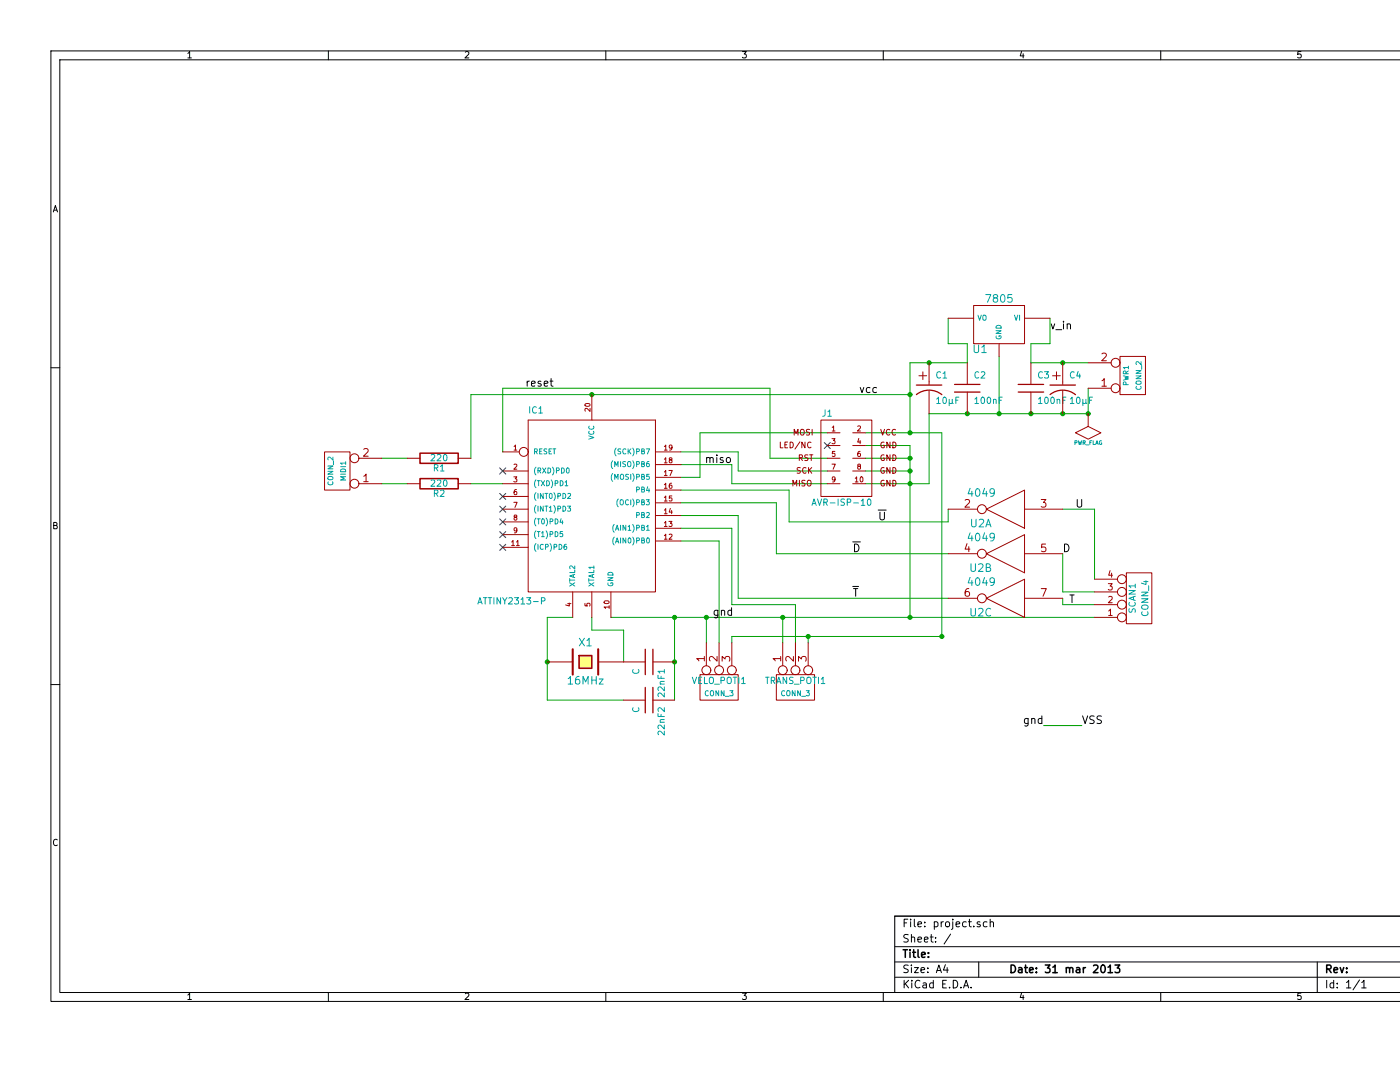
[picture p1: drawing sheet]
<svg xmlns="http://www.w3.org/2000/svg" width="279mm" height="216mm" viewBox="0 0 279 216" stroke-linecap="round" stroke-linejoin="round" font-family="sans-serif">
<g fill="none" stroke="#000" stroke-width=".2">
<path d="M37.5 10.7l.3-.4v1.3M37.5 11.6h.7M65.5 10.2v1.7M92.9 10.4l.4-.1 .3 .4-.8 .9h.8M120.9 10.2v1.7M148.2 10.3h.7l-.4 .5 .4 .1v.5l-.2 .2-.5-.2M176.3 10.2v1.7M203.9 10.2l-.3 1h.8M204.2 10.7v.9M231.6 10.2v1.7M259.6 10.3h-.6v.6l.2-.1 .4 .1v.5l-.1 .2-.5-.2M279.4 10.2h-269.2v189.6h269.2"/>
<path d="M279.4 11.9h-267.5v186.1h267.5M10.6 42.3l.4-1.3 .5 1.3M10.8 41.9h.6M10.2 73.4h1.7M105.2 76v1.1M105.6 76l-.4 .4M106.1 76.6l.7-.2-.1-.3-.4-.1-.2 .3v.7h.6M108 76.1l-.4-.1-.2 .3v.2l.6 .1v.4h-.6M108.6 76.6l.7-.2v-.3l-.5-.1-.2 .3 .1 .7h.6M109.8 76h.6M110 75.5v1.4l.4 .2M141 91.4h.1a.36 .36 0 0 1 .6 .1v.8"/>
<path d="M141 91.3v1M141.7 91.5a.35 .35 0 0 1 .3-.2 .35 .35 0 0 1 .3 .2v.8M143.1 90.8v.1M143.1 91.3v1M144.3 91.4l-.4-.1-.2 .2 .1 .2 .5 .2v.3h-.6M145.1 91.4l.4-.1 .3 .3v.4l-.3 .3-.4-.1-.1-.2zM10.7 104.9l.6-.1v-.4l-.6-.2v1.3h.5l.2-.4-.2-.2M10.2 136.6h1.7M11.4 167.6a.5 .5 0 0 0-.6 0 .5 .5 0 0 0-.1 .6l.2 .5 .5-.1M37.5 198.6l.3-.4v1.2M37.5 199.4h.7M65.5 198v1.8"/>
<path d="M92.9 198.3l.4-.1 .3 .4-.8 .8h.8M120.9 198v1.8M148.2 198.2h.7l-.4 .5 .4 .1v.5l-.2 .1-.5-.1M176.3 198v1.8M178.6 188.9h100.8M178.6 195h100.8M178.6 191.9h100.8M180.4 195.6v1.5M180.4 184.2h.5M180.7 196.3l.6 .8M181.2 183.4h-.8v1.5M181.3 192.6a.62 .62 0 0 0-.9 .1v.4l.8 .4 .1 .3-.4 .3-.5-.1"/>
<path d="M181.3 186.5a.62 .62 0 0 0-.9 .1v.4l.8 .4 .1 .3-.4 .3-.5-.1M181.3 195.6l-.9 .9M181.7 183.4v.2M181.7 183.9v1M181.9 192.6v.1M181.9 187.1l.1-.1a.36 .36 0 0 1 .5 .2v.8M181.9 186.5v1.5M181.9 193.1v1M182 195.6v.2M182 196.1v1M182.5 183.4v1.3l.2 .2M182.5 193.1h.8l-.8 1h.8"/>
<path d="M183.2 184.4l.7-.1-.1-.3-.4-.1-.2 .3 .1 .7h.5M183.2 187.5l.7-.1-.1-.4h-.4l-.2 .2 .1 .7h.5M183.6 195.8a.72 .72 0 0 0-1 .5 .72 .72 0 0 0 .7 .8l.3-.1M183.8 193.6l.7-.2v-.3h-.5l-.2 .2 .1 .7h.6M184.2 196.2h.6l.1 .9M184.5 187.5l.7-.1-.1-.4h-.4l-.2 .2 .1 .7h.5M184.6 184.8v.1M184.6 184v.2M184.9 196.5h-.5a.3 .3 0 0 0-.3 .3 .3 .3 0 0 0 .3 .3h.5M185.2 194v.1M185.2 193.1v.2M185.6 187h.6"/>
<path d="M185.9 186.5v1.3l.3 .2M186.3 196.2l-.5-.1-.3 .3 .1 .6 .2 .1h.5M186.3 195.6v1.5M186.5 184l.4-.1 .3 .3-.1 .6-.2 .1h-.4M186.5 183.9v1.5M186.7 187.9v.1M186.7 187v.2M186.9 194.1l.5-1.5 .5 1.5M187 193.6h.7M187.8 183.9v1M188.1 196.3h.5M188.3 183.9l-.5 .3"/>
<path d="M188.7 192.5l-.4 1.1h1M188.8 184.1l.2-.2 .4 .2v.7l-.2 .1-.4-.1zM188.9 195.6h-.8v1.5h.8M189 193.1v1M189.5 197v.1M189.7 186.4l-1.3 2M190.1 183.9v1.3l-.2 .2M190.1 183.4v.2M190.2 195.6a.77 .77 0 0 1 .9 .8 .77 .77 0 0 1-.9 .7zM190.8 184.4l.7-.1v-.3l-.5-.1-.2 .3 .1 .7h.6M191.8 197v.1M192.3 197.1l.5-1.5 .5 1.5"/>
<path d="M192.4 196.7h.8M192.8 184l-.4-.1-.3 .3 .1 .6 .2 .1h.4M193.3 183.9h.6M193.5 183.4v1.3l.4 .2M193.8 197v.1M194.3 184.8v.1M195.3 191.9v3.1M195.6 184l-.4-.1-.2 .3 .1 .2 .5 .1v.4h-.6M197 184l-.5-.1-.3 .3 .1 .6 .2 .1h.5M197.6 184.1l.1-.1a.36 .36 0 0 1 .6 .2v.7M197.6 183.4v1.5M203.9 198.1l-.3 .9h.8"/>
<path d="M204.2 198.6v.8M231.6 198v1.8M259.6 198.2h-.6v.6l.2-.1 .4 .1v.5l-.1 .1-.5-.1M262.9 191.9v6.1M264.8 195.6v1.5M266.2 196.2l-.5-.1-.3 .3 .1 .6 .2 .1h.5M266.2 195.6v1.5M266.9 197v.1M266.9 196.2v.1M268.7 196l.5-.4v1.5M268.7 197.1h.9M271.3 195.5l-1.3 2"/>
<path d="M271.8 196l.4-.4v1.5M271.8 197.1h.8M279.4 182.8h-100.8v15.2"/>
</g>
<g fill="none" stroke="#000" stroke-width=".3">
<path d="M180.2 189.5h.9M180.7 189.5v1.5M181.6 189.5v.2M181.6 190v1M182.1 190h.6M182.3 189.5v1.3l.4 .2M183.2 189.5v1.3l.2 .2M183.9 190.5l.8-.1-.1-.3-.4-.1-.3 .2 .1 .8h.6M185.3 190.9v.1M185.3 190.1v.1M201.8 192.6a.77 .77 0 0 1 .9 .7 .77 .77 0 0 1-.9 .8zM203.3 193.1h.6l.1 1"/>
<path d="M204 193.4l-.5 .1a.3 .3 0 0 0-.3 .3 .3 .3 0 0 0 .3 .3l.5-.1M204.5 193.1h.6M204.7 192.6v1.3l.4 .2M205.5 193.6l.7-.2-.1-.3h-.4l-.2 .2v.7h.6M206.8 194v.1M206.8 193.1v.2M208.6 192.6h1l-.6 .5 .5 .2v.7l-.3 .1-.6-.1M210.1 193l.5-.4v1.5M210.1 194.1h.9M212.8 193.2l.1-.1a.36 .36 0 0 1 .6 .2v.8M212.8 193.1v1M213.5 193.3a.35 .35 0 0 1 .3-.2 .35 .35 0 0 1 .3 .2v.8"/>
<path d="M214.8 193.1h.6l.1 1M215.5 193.4l-.5 .1a.3 .3 0 0 0-.2 .3 .3 .3 0 0 0 .2 .3l.5-.1M216.2 193.1v1M216.6 193.1l-.4 .3M218.2 192.7l.6-.1 .3 .4-.9 1.1h.9M219.9 192.6h.2a.81 .81 0 0 1 .5 .7 .81 .81 0 0 1-.5 .8 .98 .98 0 0 1-.2-1.5zM221.1 193l.5-.4v1.5M221.1 194.1h.9M222.5 192.6h1l-.5 .5 .4 .2v.7l-.2 .1-.7-.1M264.8 193.4l.7-.1 .2-.2-.1-.4-.2-.1h-.6v1.5M265.2 193.4l.5 .7M266.2 193.6l.8-.2-.1-.3h-.5l-.2 .2 .1 .7h.6"/>
<path d="M267.5 193.1l.3 1 .4-1M268.8 194v.1M268.8 193.1v.2"/>
</g>
<path d="M135.9 97.8h21.6v6.3h31.7v-2.5M208.3 144.8h7.6" fill="none" stroke="#00a000" stroke-width=".2"/>
<circle cx="156.2" cy="123.2" r=".41" fill="#00a000"/>
<g fill="none" stroke="#00a000" stroke-width=".2">
<path d="M156.2 123.2v5.1"/>
<circle cx="156.2" cy="123.2" r=".41"/>
</g>
<circle cx="161.3" cy="127" r=".41" fill="#00a000"/>
<g fill="none" stroke="#00a000" stroke-width=".2">
<path d="M161.3 127v1.3"/>
<circle cx="161.3" cy="127" r=".41"/>
</g>
<circle cx="181.6" cy="86.4" r=".41" fill="#00a000"/>
<g fill="none" stroke="#00a000" stroke-width=".2">
<path d="M172.7 86.4h15.3"/>
<circle cx="181.6" cy="86.4" r=".41"/>
</g>
<circle cx="141" cy="123.2" r=".41" fill="#00a000"/>
<g fill="none" stroke="#00a000" stroke-width=".2">
<path d="M141 123.2v5.1"/>
<circle cx="141" cy="123.2" r=".41"/>
</g>
<circle cx="118.1" cy="78.7" r=".41" fill="#00a000"/>
<g fill="none" stroke="#00a000" stroke-width=".2">
<path d="M181.6 78.7h-87.6v12.7M76.2 91.4h5.1"/>
<circle cx="118.1" cy="78.7" r=".41"/>
</g>
<circle cx="199.4" cy="82.6" r=".41" fill="#00a000"/>
<g fill="none" stroke="#00a000" stroke-width=".2">
<path d="M199.4 71.1v11.5M185.4 82.6v13.9"/>
<circle cx="199.4" cy="82.6" r=".41"/>
</g>
<circle cx="212.1" cy="82.6" r=".41" fill="#00a000"/>
<circle cx="212.1" cy="82.6" r=".41" fill="none" stroke="#00a000" stroke-width=".2"/>
<circle cx="217.2" cy="82.6" r=".41" fill="#00a000"/>
<g fill="none" stroke="#00a000" stroke-width=".2">
<path d="M185.4 82.6h31.8"/>
<circle cx="217.2" cy="82.6" r=".41"/>
</g>
<circle cx="185.4" cy="72.4" r=".41" fill="#00a000"/>
<circle cx="185.4" cy="72.4" r=".41" fill="none" stroke="#00a000" stroke-width=".2"/>
<circle cx="181.6" cy="78.7" r=".41" fill="#00a000"/>
<g fill="none" stroke="#00a000" stroke-width=".2">
<path d="M189.2 63.5v5.1h3.8v3.8h-11.4v14"/>
<circle cx="181.6" cy="78.7" r=".41"/>
</g>
<circle cx="212.1" cy="72.4" r=".41" fill="#00a000"/>
<g fill="none" stroke="#00a000" stroke-width=".2">
<path d="M205.7 72.4h11.5M212.1 110.5v7.6h6.3"/>
<circle cx="212.1" cy="72.4" r=".41"/>
</g>
<circle cx="181.6" cy="123.2" r=".41" fill="#00a000"/>
<g fill="none" stroke="#00a000" stroke-width=".2">
<path d="M154.9 110.5h34.3M121.9 123.2h96.5"/>
<circle cx="181.6" cy="123.2" r=".41"/>
</g>
<circle cx="134.6" cy="132.1" r=".41" fill="#00a000"/>
<circle cx="134.6" cy="132.1" r=".41" fill="none" stroke="#00a000" stroke-width=".2"/>
<circle cx="134.6" cy="123.2" r=".41" fill="#00a000"/>
<g fill="none" stroke="#00a000" stroke-width=".2">
<path d="M134.6 123.2v16.5"/>
<circle cx="134.6" cy="123.2" r=".41"/>
</g>
<circle cx="109.2" cy="132.1" r=".41" fill="#00a000"/>
<g fill="none" stroke="#00a000" stroke-width=".2">
<path d="M135.9 90.2h11.4v3.8h17.8M165.1 86.4h-25.4v8.9h-3.8M114.3 123.2h-5.1v16.5h15.3"/>
<circle cx="109.2" cy="132.1" r=".41"/>
</g>
<circle cx="181.6" cy="96.5" r=".41" fill="#00a000"/>
<circle cx="181.6" cy="96.5" r=".41" fill="none" stroke="#00a000" stroke-width=".2"/>
<circle cx="181.6" cy="91.4" r=".41" fill="#00a000"/>
<g fill="none" stroke="#00a000" stroke-width=".2">
<path d="M172.7 91.4h8.9M172.7 88.9h8.9v34.3M172.7 94h8.9"/>
<circle cx="181.6" cy="91.4" r=".41"/>
</g>
<circle cx="181.6" cy="94" r=".41" fill="#00a000"/>
<g fill="none" stroke="#00a000" stroke-width=".2">
<path d="M209.6 63.5v5.1h-3.9v3.8M100.3 90.2v-12.7h53.4v13.9h11.4M135.9 92.7h10.2v3.8h19M147.3 119.4h41.9M212.1 119.4v1.3h6.3M212.1 101.6h6.3v14M118.1 123.2v2.5h6.4v6.4"/>
<circle cx="181.6" cy="94" r=".41"/>
</g>
<circle cx="205.7" cy="82.6" r=".41" fill="#00a000"/>
<circle cx="205.7" cy="82.6" r=".41" fill="none" stroke="#00a000" stroke-width=".2"/>
<circle cx="193" cy="82.6" r=".41" fill="#00a000"/>
<g fill="none" stroke="#00a000" stroke-width=".2">
<path d="M217.2 77.5v5.1M76.2 96.5h5.1M94 96.5h6.3M172.7 96.5h12.7M135.9 102.9h11.4v16.5M135.9 108h7.6v20.3M188 127h-41.9v1.3"/>
<circle cx="193" cy="82.6" r=".41"/>
</g>
<circle cx="188" cy="127" r=".41" fill="#00a000"/>
<g fill="none" stroke="#00a000" stroke-width=".2">
<path d="M188 86.4v40.6M135.9 105.4h10.2v15.3h12.7v7.6M135.9 100.3h19v10.2"/>
<circle cx="188" cy="127" r=".41"/>
</g>
<g fill="none" stroke="#000" stroke-width=".2">
<path d="M209.8 64.6l.3 1 .4-1M210.7 65.8h1.2M212.2 64.1v.2M212.2 64.6v1M213 64.8l.1-.1a.36 .36 0 0 1 .5 .1v.8M213 64.6v1M215 99.7v1.2l.3 .3h.3l.3-.3v-1.2M170.2 108.1h1.5M170.2 117h1.1M170.3 117.4h.9M170.5 108.6a.77 .77 0 0 1 .9 .7 .77 .77 0 0 1-.9 .8zM170.8 117.4v1.6"/>
<path d="M175.3 101.8h1.6M175.6 102.2v1.3l.3 .2h.3l.3-.2v-1.3M212.4 108.6a.77 .77 0 0 1 .9 .7 .77 .77 0 0 1-.9 .8zM213.5 118.7h.9M213.9 118.7v1.5M205.2 143.4v1.2l-.3 .3-.4-.1M205.2 143.4h-.5l-.3 .3 .1 .5 .2 .2 .5-.1M205.9 143.5l.1-.1a.36 .36 0 0 1 .6 .2v.8M205.9 143.4v1M207.9 143.4h-.4l-.3 .3 .1 .5 .2 .2 .4-.1M207.9 142.8v1.6M216.1 142.8l.5 1.6 .5-1.6"/>
<path d="M218.4 142.9a.62 .62 0 0 0-.8 .1v.4l.7 .4 .1 .3-.3 .3-.6-.1M219.8 142.9a.62 .62 0 0 0-.8 .1v.4l.7 .4 .1 .3-.3 .3-.6-.1"/>
</g>
<g fill="none" stroke="#0000c0" stroke-width=".2">
<path d="M99.7 98.5l1.2 1.2M99.7 93.4l1.2 1.2M100.9 98.5l-1.2 1.2M100.9 93.4l-1.2 1.2M164.5 88.3l1.2 1.2M165.7 88.3l-1.2 1.2M99.7 108.6l1.2 1.2M99.7 106.1l1.2 1.2M99.7 103.5l1.2 1.2M99.7 101l1.2 1.2M100.9 108.6l-1.2 1.2M100.9 106.1l-1.2 1.2"/>
<path d="M100.9 103.5l-1.2 1.2M100.9 101l-1.2 1.2"/>
</g>
<g fill="none" stroke="#a00000" stroke-width=".2">
<path d="M183.4 75h1.5M184.2 74.2v1.5M185.4 72.4v4.3M185.4 78v4.6M189.2 63.5h5.1M193 72.4v4.3M193 78.2v4.4M194.3 61h10.2v7.6h-10.2zM199.4 68.6v2.5M204.5 63.5h5.1M205.7 72.4v4.3M205.7 78.2v4.4"/>
<path d="M210.1 75h1.5M210.8 74.2v1.5M212.1 72.4v4.3M212.1 78v4.6M217.2 77.5h4.5M217.2 72.4h4.5M219.9 76l.5-.5v1.6M219.9 70.6l.6-.1 .3 .4-.9 1.1h.9M219.9 77.1h.9M223.5 71.1h5.1v7.6h-5.1zM64.8 90.2h5.1v7.6h-5.1zM71.6 96.5h4.6"/>
<path d="M71.6 91.4h4.6M72.6 95l.5-.4v1.5M72.6 89.7l.6-.2 .3 .4-1 1.1h1M72.6 96.1h.9M81.3 96.5h2.5M81.3 91.4h2.5M91.4 96.5h2.6M91.4 91.4h2.6M192.6 99.8l.6-.1 .3 .4-.9 1.1h.9M207.8 99.7h.9l-.5 .6 .5 .1v.7l-.3 .1-.6-.1M214.6 86.4l2.6-1.3 2.5 1.3-2.5 1.2zM217.2 82.6h.1"/>
<path d="M217.2 82.6v2.5M189.2 119.4h5.9M189.2 110.5h5.9M189.2 101.6h5.9M193 108.5l-.4 1.1h1M193.3 117.4a.62 .62 0 0 0-.7 .7l.1 .7 .2 .2 .5-.2 .1-.5-.2-.2-.4-.1-.3 .3M193.3 109.1v1M196.9 119.4l7.6-3.8v7.6zM196.9 110.5l7.6-3.8v7.6zM196.9 101.6l7.6-3.8v7.6zM204.5 119.4h7.6M204.5 110.5h7.6"/>
<path d="M204.5 101.6h7.6M207.8 117.4h1l-.6 1.6M208.7 108.6h-.8l-.1 .7 .3-.2 .5 .1 .1 .2v.6l-.3 .1-.6-.1M218.4 118.1h4.6M218.4 115.6h4.6M221.2 116.5h.8l-.5 .4 .4 .2v.5l-.2 .1-.5-.1M221.3 119.1l.4-.1 .3 .4-.8 .9h.8M221.5 113.9l-.2 .9h.7M221.8 114.4v.8M224.8 114.3h5.1v10.2h-5.1zM124.5 139.7h4.3M124.5 132.1h4.3"/>
<path d="M130.3 139.7h4.3M130.3 132.1h4.3M139.7 134.6h7.6v5.1h-7.6zM140.6 131.4h-1.6l.5 .5M140.6 131v.9M141 128.3v4.5M143.1 131v.9l-1.1-.9-.4 .3 .1 .6M143.5 128.3v4.5M144.1 131.9v-.9l.6 .5 .2-.4h.6l.1 .2-.1 .6M146.1 128.3v4.5M154.9 134.6h7.7v5.1h-7.7zM155.8 131.4h-1.5l.4 .5"/>
<path d="M155.8 131v.9M156.2 128.3v4.5M158.3 131v.9l-1-.9-.5 .3 .2 .6M158.8 128.3v4.5M159.4 131.9v-.9l.5 .5 .2-.4h.7l.1 .2-.1 .6M161.3 128.3v4.5M218.4 123.2h4.6M218.4 120.7h4.6M221.3 121.9l.3-.4v1.3M221.3 122.8h.7"/>
<circle cx="222.6" cy="72.4" r=".89"/>
<circle cx="222.6" cy="77.5" r=".89"/>
<circle cx="70.7" cy="91.4" r=".89"/>
<circle cx="70.7" cy="96.5" r=".89"/>
<circle cx="196" cy="110.5" r=".89"/>
<circle cx="196" cy="119.4" r=".89"/>
<circle cx="196" cy="101.6" r=".89"/>
<circle cx="223.9" cy="115.6" r=".89"/>
<circle cx="223.9" cy="118.1" r=".89"/>
<circle cx="141" cy="133.7" r=".89"/>
<circle cx="143.5" cy="133.7" r=".89"/>
<circle cx="146.1" cy="133.7" r=".89"/>
<circle cx="156.2" cy="133.7" r=".89"/>
<circle cx="158.8" cy="133.7" r=".89"/>
<circle cx="161.3" cy="133.7" r=".89"/>
<circle cx="223.9" cy="123.2" r=".89"/>
<circle cx="223.9" cy="120.6" r=".89"/>
</g>
<g fill="none" stroke="#00a0a0" stroke-width=".2">
<path d="M196.7 58.8h1l-.6 1.5M198.5 59.4l-.3-.2 .1-.3 .2-.1 .5 .1 .1 .2-.1 .2-.6 .2-.2 .2 .1 .5 .2 .1h.3l.3-.3v-.3l-.3-.3M199.9 58.9l.2-.1a.81 .81 0 0 1 .5 .7 .81 .81 0 0 1-.5 .8 .98 .98 0 0 1-.2-1.4zM201.9 58.8h-.7l-.1 .7 .2-.1h.6l.1 .3-.1 .5-.2 .1-.6-.1M186.9 79.6l.4-.4v1.3M187.7 74.3a.5 .5 0 0 0-.6 0 .5 .5 0 0 0-.2 .6l.3 .5 .5-.1M188.2 74.5l.4-.3v1.2M188.2 75.4h.7M188.3 79.4l.1-.2a.67 .67 0 0 1 .5 .7 .67 .67 0 0 1-.5 .6l-.2-.5zM189.4 79.7v1.2M190 79.7v.8h-.4l-.2-.2M190.8 79.9h.4"/>
<path d="M191.4 79.2h-.6v1.3M194.4 68.8v1.3l.3 .3h.3l.3-.3v-1.3M194.6 79.6l.3-.4v1.3M195.2 62.9l.3 1 .3-1M195.3 74.3a.5 .5 0 0 0-.6 0 .5 .5 0 0 0-.1 .6l.2 .5 .5-.1M195.8 74.3l.5-.1 .2 .3-.7 .9h.7M195.9 79.4l.2-.2a.67 .67 0 0 1 .4 .7 .67 .67 0 0 1-.4 .6l-.3-.5zM195.9 69.3l.5-.5v1.6M195.9 70.4h.9M196.3 62.9h.3l.1 .1 .1 .6-.2 .3-.4-.1zM197.1 79.4l.2-.2a.67 .67 0 0 1 .4 .7 .67 .67 0 0 1-.4 .6l-.3-.5zM198.3 79.8l.5-.1v.8"/>
<path d="M198.3 79.7v.8M198.8 66h1l-1 .5h1M198.8 67.1a.45 .45 0 0 0 .5 .5 .45 .45 0 0 0 .4-.6h-.3v.2M198.9 65a.53 .53 0 0 1 .6-.1 .53 .53 0 0 1 .3 .6h-1zM199.4 79.9h.4M200 79.2h-.6v1.3M202.5 62.9l.3 1 .3-1M203.5 62.9v1M207.3 79.6l.3-.4v1.3M208 74.3a.5 .5 0 0 0-.6 0 .5 .5 0 0 0-.1 .6l.2 .5 .5-.1M208.5 74.2h.7l-.4 .5 .4 .1v.5l-.2 .1-.5-.1M208.6 79.4l.2-.2a.67 .67 0 0 1 .4 .7 .67 .67 0 0 1-.4 .6l-.3-.5z"/>
<path d="M209.8 79.4l.2-.2a.67 .67 0 0 1 .4 .7 .67 .67 0 0 1-.4 .6l-.3-.5zM211 79.8l.5-.1v.8M211 79.7v.8M212.1 79.9h.4M212.7 79.2h-.6v1.3M213.6 79.6l.4-.4v1.3M214.4 74.3a.5 .5 0 0 0-.6 0 .5 .5 0 0 0-.2 .6l.2 .5 .6-.1M214.9 79.4l.2-.2a.67 .67 0 0 1 .5 .7 .67 .67 0 0 1-.5 .6l-.3-.5zM215.2 74.1l-.3 .9h.7M215.5 74.6v.8M216.1 79.7v1.2M216.7 79.7l-.1 .8h-.3l-.2-.2"/>
<path d="M217.4 79.9h.5M218 79.2h-.6v1.3M224.2 75l1 .2-.7 .2 .7 .2-1 .2M224.7 76.8v-.5h-.5v.5h1M224.7 74.6v-.5h-.5v.5h1M225.2 73.3h-1l.3 .3M225.2 74l-.5 .3M225.2 73.1v.5M226.7 75h1l-1 .6h1M226.7 73.9h1l-1 .6h1M226.8 76.1h.8l.1 .4-.3 .2-.5-.1-.2-.1zM226.8 77.1a.44 .44 0 0 0 .4 .6 .44 .44 0 0 0 .4-.6"/>
<path d="M227.7 72.2v.6l-.7-.6-.3 .1 .1 .4M227.8 72.9v.8M65.4 94.1h1l-1 .5h1M65.4 93h1l-1 .5h1M65.5 95.2l.8-.1 .1 .4-.3 .2h-.5l-.2-.2zM65.5 96.1a.44 .44 0 0 0 .4 .7 .44 .44 0 0 0 .4-.7M66.4 91.2v.6l-.7-.6-.3 .2 .1 .4M66.5 92v.7M68 94.6h1M68 93.1h1M68.1 93.6a.53 .53 0 0 1 .6 0 .53 .53 0 0 1 .3 .5h-1zM69 95.1h-1l.7 .4-.7 .3h1"/>
<path d="M69 92.4h-1l.3 .3M69 92.1v.6M86.1 95.9l.4-.1 .3 .3-.8 .9h.8M86.1 90.8l.4-.1 .3 .4-.8 .8h.8M86.7 98.5l.6-.1 .1-.5-.7-.1v1.3M86.7 93.4l.6-.1 .1-.5-.7-.1v1.3M87 98.5l.4 .6M87 93.4l.4 .6M87.3 95.9l.5-.1 .2 .3-.8 .9h.8M87.3 90.8l.5-.1 .2 .4-.8 .8h.8M87.9 97.9l.5-.1 .2 .4-.8 .9h.8M87.9 93.1l.4-.4v1.3"/>
<path d="M87.9 94h.7M88.6 95.9l.2-.1a.67 .67 0 0 1 .4 .6 .67 .67 0 0 1-.4 .6l-.3-.5zM88.6 90.8l.2-.1a.67 .67 0 0 1 .4 .6 .67 .67 0 0 1-.4 .6l-.3-.4zM186.9 80.5h.8M190 80.3l.2 .2M193.6 97.4l-.4 1.1h1M194 98v1M194.6 80.5h.7M194.8 97.7l.2-.2a.81 .81 0 0 1 .6 .8 .81 .81 0 0 1-.6 .7l-.2-.1-.1-.4zM196.5 97.4l-.4 1.1h1M196.9 98v1M198.5 98.2l-.4 .3-.4-.1-.1-.2 .1-.6 .4-.1 .3 .2a1.16 1.16 0 0 1-.3 1.3h-.4"/>
<path d="M207.3 80.5h.7M213.6 80.5h.7M214.5 88.3h.4v-.3l-.4-.1v.8M215.2 87.9l.2 .8 .1-.5 .2 .5 .2-.8M216.2 88.3h.4v-.3l-.4-.1v.8M216.3 88.3l.3 .4M216.7 80.3l.2 .2M216.7 88.8h.6M217.5 88.3h.3M217.9 87.9h-.4v.8M218.2 87.9v.8h.3M218.7 88.7l.2-.8 .3 .8"/>
<path d="M218.7 88.5h.4M219.8 88a.34 .34 0 0 0-.4 .3 .34 .34 0 0 0 .5 .3v-.2h-.2M193.6 115.2l-.4 1.1h1M193.6 106.3l-.4 1.1h1M193.8 112.5v1.2l.3 .3h.3l.3-.3v-1.2M193.9 103.6v1.3l.3 .2h.3l.3-.2v-1.3M194 106.9v1M194 115.8v1M194.8 115.4l.2-.1a.81 .81 0 0 1 .6 .8 .81 .81 0 0 1-.6 .7l-.2-.1-.1-.5zM194.8 106.6l.2-.2a.81 .81 0 0 1 .6 .8 .81 .81 0 0 1-.6 .7l-.2-.1-.1-.5zM195.3 112.6l.6-.1 .3 .4-1 1.1h1M195.4 103.8l.6-.2 .3 .4-.9 1.1h.9"/>
<path d="M196.5 115.2l-.4 1.1h1M196.5 106.3l-.4 1.1h1M196.7 105.1l.6-1.5 .5 1.5M196.8 113.2h.7l.1-.3-.1-.3-.7-.1v1.5h.6l.3-.3a.41 .41 0 0 0-.4-.5M196.9 106.9v1M196.9 115.8v1M196.9 104.7h.7M198.5 116l-.4 .2h-.4l-.1-.2 .1-.6 .4-.1 .3 .1a1.16 1.16 0 0 1-.3 1.3l-.4 .1M198.5 107.1l-.4 .2h-.4l-.1-.2 .1-.6 .4-.1 .3 .2a1.16 1.16 0 0 1-.3 1.2l-.4 .1M225.3 117.8h1.3l-1.3 .7h1.3M226.2 119.1v.6M226.6 119l-1.3 .4 1.3 .4"/>
<path d="M226.6 116.9h-1.3l.4 .4M226.6 116.6v.7M227.8 119.5h1.3l-1.3 .7h1.3M227.8 118.2h1.3l-1.3 .7h1.3M228.3 116.1h.8M228.7 115.9v.7l-.9-.2M229.2 116.9v1M126.4 133.6a.5 .5 0 0 0 0 .6 .5 .5 0 0 0 .6 .2l.5-.3-.1-.5M131.3 134.7v.7h1.3M131.7 136.5h.9M131.9 134.9v.5M132.6 138.3v.8l-.9-.8-.4 .2 .1 .5"/>
<path d="M132.6 137.1v.7l-.9-.7-.4 .2 .1 .5M132.6 136h-.8l.1 .5M132.6 134h-1.3l.4 .3M132.6 133.6v.7M138.2 135.1l.4 1.3 .4-1.3M139.4 135.7h.5M140.1 135.1h-.7v1.3h.7M140.6 135.1v1.3h.6M141.4 137.9a.44 .44 0 0 0-.7 .4 .44 .44 0 0 0 .7 .4M141.6 135.3l.2-.2a.45 .45 0 0 1 .6 .5l-.1 .6-.5 .2-.2-.4zM141.9 137.9l.3-.1 .2 .2v.5l-.2 .3-.4-.1zM142.6 136.5h1"/>
<path d="M143.4 137.8v1l-.5-1v1M143.9 135.8l.6-.1 .1-.4-.7-.2v1.3M144.5 137.8v1l-.6-1v1M144.8 138.9h.7M145.2 135.3l.2-.2a.45 .45 0 0 1 .5 .5v.6l-.5 .2-.3-.4zM145.7 137.8h.6l-.4 .4 .4 .1v.4l-.2 .1-.4-.1M146.3 135.1h.7M146.7 135.1v1.3M147.4 135.1v1.3M148 135.5l.4-.4v1.3M148 136.4h.7M152.8 135.1h.7"/>
<path d="M153.1 135.1v1.3M153.9 135.8l.6-.1 .1-.4-.7-.2v1.3M154.2 135.8l.4 .6M155 136.4l.4-1.3 .5 1.3M155.1 136h.6M156.6 137.9a.44 .44 0 0 0-.6 .4 .44 .44 0 0 0 .6 .4M157 135.1v1.3l-.7-1.3v1.3M157.1 137.9l.3-.1 .2 .2 .1 .5-.3 .3-.4-.1zM158.3 135.2l-.5-.1-.2 .2 .1 .4 .5 .2 .1 .3-.3 .2-.4-.1M158.5 136.5h1M158.7 137.8v1l-.6-1v1M159.7 137.8v1l-.5-1v1"/>
<path d="M159.8 135.8l.6-.1 .1-.4-.7-.2v1.3M160 138.9h.8M160.9 137.8h.6l-.3 .4 .3 .1v.4l-.2 .1-.4-.1M161.1 135.3l.2-.2a.45 .45 0 0 1 .5 .5v.6l-.5 .2-.3-.4zM162.2 135.1h.7M162.6 135.1v1.3M163.3 135.1v1.3M163.9 135.5l.4-.4v1.3M163.9 136.4h.7M193.8 121.4v1.2l.3 .3h.3l.3-.3v-1.2M195.3 121.5l.6-.1 .3 .4-1 1.1h1M197.7 121.5a.72 .72 0 0 0-1 .5 .72 .72 0 0 0 .7 .9l.3-.1"/>
<path d="M225.4 121.5l-.1 .4 .1 .2h.5l.2-.6h.2l.3 .2-.1 .5M225.4 120.2a.5 .5 0 0 0 0 .6 .5 .5 0 0 0 .6 .2l.5-.3-.1-.5M227.9 120.9a.79 .79 0 0 1 1.2 .1l-.2 .5-.6 .1a.44 .44 0 0 1-.5-.6zM228 122.1a.5 .5 0 0 0 0 .6 .5 .5 0 0 0 .6 .1l.5-.2-.1-.5M126.4 141.2a.5 .5 0 0 0 0 .6 .5 .5 0 0 0 .6 .2l.5-.2-.1-.6M131.3 142.4v.6h1.3M131.7 144.1h.9M131.9 142.5v.5M132.6 145.9v.8l-.9-.8-.4 .2 .1 .5M132.6 144.7v.8l-.9-.8-.4 .2 .1 .5M132.6 143.6h-.8l.1 .5M132.6 141.2v.8l-.9-.8-.4 .3 .1 .4"/>
</g>
<path d="M83.8 95.5h7.6v2h-7.6zM83.8 90.4h7.6v2.1h-7.6z" fill="none" stroke="#a00000" stroke-width=".3"/>
<path d="M182.9 76.8h5.1M182.9 78.7a4.1 4.1 0 0 1 5.1 0M190.5 78.2h5.1M190.5 76.7h5.1M203.2 78.2h5.1M203.2 76.7h5.1M209.6 76.8h5M209.6 78.7a4.1 4.1 0 0 1 5 0M128.8 129.5v5.1M128.8 137.2v5M130.3 129.5v5.1M130.3 137.2v5" fill="none" stroke="#a00000" stroke-width=".25"/>
<path d="M114.3 129.5v5.1M119.4 129.5v5.1" fill="none" stroke="#a00000" stroke-width=".41"/>
<path d="M115.6 130.8h2.5v2.6h-2.5z" fill="#ffff80"/>
<path d="M115.6 130.8h2.5v2.6h-2.5z" fill="none" stroke="#ffff80" stroke-width=".2"/>
<path d="M115.6 130.8h2.5v2.6h-2.5z" fill="none" stroke="#a00000" stroke-width=".3"/>
<g fill="none" stroke="#a00000" stroke-width=".2">
<path d="M118.1 78.7v5.1M100.3 94h5.1M100.3 96.5h5.1M100.3 90.2h3.3M100.3 99.1h5.1M102.5 95.1h.6l-.3 .4 .3 .1v.5l-.1 .1-.5-.1M102.6 89.1l.3-.3v1M102.6 92.7l.4-.1 .1 .3-.6 .7h.6M102.6 89.8h.5M103.1 97.7l-.4 .1-.1 .7 .2 .2 .3-.1v-.5h-.3l-.2 .2M105.4 83.8h25.4v34.3h-25.4zM116.8 80.6a.62 .62 0 0 1 1 .2 .59 .59 0 0 1-1.1-.1z"/>
<path d="M117.8 81.5v.6l-.8-.6-.3 .2 .1 .3M130.8 90.2h5.1M130.8 97.8h5.1M130.8 95.3h5.1M130.8 92.7h5.1M132.6 99.3l.3-.3v1M132.6 96.7l.3-.3v1M132.6 94.2l.3-.3v1M132.6 91.6l.3-.3v1.1M132.6 89.1l.3-.3v1M132.6 89.8h.5M132.6 100h.5"/>
<path d="M132.6 97.4h.5M132.6 94.9h.5M132.6 92.4h.5M133.5 93.9h.7l-.5 1M133.7 91.8l-.1-.2v-.2h.4l.1 .3-.5 .3 .1 .4 .4-.1v-.4l-.2-.1M134 96.4l-.3 .1-.1 .8 .1 .1 .4-.1-.1-.4-.3-.1-.1 .2M134.1 99h-.5v.4h.4l.1 .5-.2 .1-.3-.1M134.1 89.2l-.2 .2h-.3v-.6h.3l.2 .2v.6l-.5 .2M155.7 88.2v1.2h.6M156.6 88.7h.4M157.2 88.2h-.6v1.2h.6M157.7 88.2a.58 .58 0 0 1 .6 .6 .58 .58 0 0 1-.6 .6z"/>
<path d="M158.2 97v-1.2l.4 .8 .4-.8v1.2M158.5 86.8v-1.1l.4 .8 .4-.8v1.1M159.5 91.3h.5l.1-.4-.6-.1v1.1M159.5 95.8v1.2M159.6 88.2l-1 1.4M159.7 93.3l-.6 .1v.3l.5 .2 .1 .3-.2 .2h-.4M159.8 91.3l.3 .6M159.8 85.8l.2-.1 .4 .1a.74 .74 0 0 1-.2 1l-.4-.2zM160.7 88.2v1.2l-.7-1.2v1.2M160.7 95.9h-.6v.4l.5 .2 .1 .2-.2 .3-.5-.1M160.9 93.4a.52 .52 0 0 0-.7 .5 .52 .52 0 0 0 .6 .5l.1-.1M161.2 96l.2-.2 .4 .2a.74 .74 0 0 1-.2 1l-.4-.2z"/>
<path d="M161.2 90.8l-.5 .1v.3l.4 .2 .1 .3-.2 .2-.4-.1M161.4 93.3v1.1M161.5 93.8l.5 .6M161.6 85.7l-.6 .1v.3l.5 .2 .1 .3-.2 .2h-.5M161.6 90.8h.6M161.8 88.3a.52 .52 0 0 0-.6 .5 .52 .52 0 0 0 .6 .5v-.1M161.9 90.8v1.1M162 93.3l-.6 .6M162.1 85.7v1.1M163.8 83.8h10.2v15.3h-10.2zM165.1 86.4h2.5M165.1 88.9h2.5"/>
<path d="M165.1 91.4h2.5M165.1 94h2.5M165.1 96.5h2.5M166 87.5h.6l-.3 .4 .3 .1v.4l-.1 .1-.5-.1M166 92.6h.7l-.4 1M166.1 85.3l.3-.3v1M166.1 86h.5M166.6 90.1h-.5v.5l.5-.1v.5l-.1 .1-.4-.1M166.6 95.6l-.1 .2-.3-.1v-.5l.3-.1 .1 .3v.5l-.4 .3M170.2 86.4h2.5M170.2 88.9h2.5M170.2 91.4h2.5"/>
<path d="M170.2 94h2.5M170.2 96.5h2.5M170.7 95.5l.3-.4v1.1M170.7 96.2h.5M171.2 85.1l.4-.1 .1 .3-.6 .7h.6M171.3 93l-.1-.1v-.2h.5v.3l-.5 .2 .1 .4 .4-.1v-.4l-.1-.1M171.4 87.5l-.2 .7h.6M171.7 90.1l-.4 .1-.1 .7 .1 .2 .4-.1v-.5l-.4-.1-.1 .3M171.7 87.9v.6M171.8 95.2l.1-.1a.55 .55 0 0 1 .3 .6 .55 .55 0 0 1-.3 .5 .71 .71 0 0 1-.1-1zM175.8 85.7l.3 1.1 .4-1.1M176.4 95.9a.53 .53 0 0 0-.6 .5 .53 .53 0 0 0 .6 .5l.1-.4h-.2"/>
<path d="M176.4 93.3a.53 .53 0 0 0-.6 .6 .53 .53 0 0 0 .6 .5l.1-.5h-.2M176.4 90.8a.53 .53 0 0 0-.6 .5 .53 .53 0 0 0 .6 .5l.1-.4h-.2M176.4 88.3a.53 .53 0 0 0-.6 .5 .53 .53 0 0 0 .6 .5l.1-.5h-.2M177.6 85.8a.52 .52 0 0 0-.7 .4 .52 .52 0 0 0 .6 .6l.1-.1M177.6 95.8v1.2l-.6-1.2v1.2M177.6 93.3v1.1l-.6-1.1v1.1M177.6 90.8v1.1l-.6-1.1v1.1M177.6 88.2v1.2l-.6-1.2v1.2M178.2 95.8a.58 .58 0 0 1 .6 .6 .58 .58 0 0 1-.6 .6zM178.2 93.3a.58 .58 0 0 1 .6 .6 .58 .58 0 0 1-.6 .5zM178.2 90.8a.58 .58 0 0 1 .6 .5 .58 .58 0 0 1-.6 .6zM178.2 88.2a.58 .58 0 0 1 .6 .6 .58 .58 0 0 1-.6 .6z"/>
<path d="M178.7 85.8a.52 .52 0 0 0-.7 .4 .52 .52 0 0 0 .7 .6v-.1M100.3 101.6h5.1M100.3 104.1h5.1M100.3 106.7h5.1M100.3 109.2h5.1M102.1 108.2l.3-.4v1.1M102.1 108.9h.6M102.5 100.2h.7l-.4 1M102.8 103.2l-.2-.2 .1-.2h.4v.3l-.5 .3 .2 .4 .3-.1v-.4l-.1-.1M103.1 108.2l.3-.4v1.1M103.1 108.9h.5M103.1 105.7l-.1 .2h-.3v-.5l.3-.1 .1 .2v.6l-.4 .2"/>
<path d="M114.3 118.1v5.1M118.1 118.1v5.1M121.9 118.1v5.1M130.8 108h5.1M130.8 105.4h5.1M130.8 102.9h5.1M130.8 100.3h5.1M132.6 106.9l.3-.3v1M132.6 104.3l.3-.3v1.1M132.6 101.8l.3-.3v1M132.6 107.6h.5M132.6 105.1h.5"/>
<path d="M132.6 102.5h.5M133.5 104h.6l-.3 .4 .3 .1v.5l-.2 .1-.4-.1M133.6 106.7l.3-.1 .2 .3-.6 .7h.6M133.8 101.4l-.2 .8h.6M134 101.9v.6M109.2 132.1h5.1M113.3 120.4h.6M113.6 120.3v.6l-.7-.2M116.7 120.4v.5h.5v-.5h.5l.1 .1-.1 .4M119.4 132.1h5.1M120.6 120a.62 .62 0 0 1 1 .2 .59 .59 0 0 1-1.1-.1zM121.6 121.1h-1.1l.4 .3"/>
<path d="M121.6 120.9v.5"/>
<circle cx="104.5" cy="90.2" r=".89"/>
</g>
<g fill="none" stroke="#00a0a0" stroke-width=".2">
<path d="M105.7 81.2v1.2M106.7 90.1l.5-.1v-.4h-.5v1M106.9 90.1l.3 .5M107 93.2a1.2 1.2 0 0 0 0 1.6M107 95.8a1.2 1.2 0 0 0 0 1.5M107 98.3a1.2 1.2 0 0 0 0 1.5M107 81.3a.5 .5 0 0 0-.6 0 .5 .5 0 0 0-.1 .6l.2 .5 .5-.1M107.2 95.9h.6M107.4 93.9h.4v-.5h-.4v1M107.4 98.5v1M107.5 95.9v1M107.5 81.5l.4-.3v1.2"/>
<path d="M107.5 82.4h.8M107.6 93.9l.3 .5M107.7 90h.3M108 95.9l.7 1M108.2 89.6h-.5v1h.5M108.3 93.4l.6 1M108.4 98.5v1l-.6-1v1M108.7 95.9l-.7 1M108.8 98.5h.5M108.9 93.4l-.6 1M109 98.5v1M109.1 95.9a.51 .51 0 0 1 .6 .5 .51 .51 0 0 1-.6 .5z"/>
<path d="M109.1 89.6h-.5v.3a.43 .43 0 0 1 .5 .6h-.5M109.3 93.4a.51 .51 0 0 1 .6 .5 .51 .51 0 0 1-.6 .5zM109.6 90h.3M109.7 98.6l.2-.1a.55 .55 0 0 1 .3 .5 .55 .55 0 0 1-.3 .5l-.3-.4zM110 95.8a1.2 1.2 0 0 1 0 1.5M110.1 89.6h-.5v1h.5M110.3 93.2a1.2 1.2 0 0 1 0 1.6M110.3 89.6h.6M110.5 98.3a1.2 1.2 0 0 1 0 1.5M110.6 89.6v1M110.8 96.4h.5v-.4l-.5-.1v1M111 93.9h.5v-.5h-.5v1"/>
<path d="M111.3 99l.5-.1v-.4h-.5v1M111.8 95.9a.51 .51 0 0 1 .6 .5 .51 .51 0 0 1-.6 .5zM112.1 93.4a.51 .51 0 0 1 .5 .5 .51 .51 0 0 1-.5 .5zM112.3 98.5a.51 .51 0 0 1 .6 .5 .51 .51 0 0 1-.6 .5zM112.8 96.2l.3-.3v1M112.8 96.9h.5M113.1 93.5l.2-.1a.55 .55 0 0 1 .3 .5 .55 .55 0 0 1-.3 .5l-.3-.4zM113.3 98.6l.4-.1 .2 .3-.6 .7h.6M117.5 87l1 .3-1 .3M117.6 86.1a.44 .44 0 0 0 .4 .6 .44 .44 0 0 0 .4-.6M117.6 85a.44 .44 0 0 0 .4 .7 .44 .44 0 0 0 .4-.7M122.3 94.5a1.2 1.2 0 0 0 0 1.5"/>
<path d="M122.3 91.9a1.2 1.2 0 0 0 0 1.6M122.7 95.7v-1.1l.3 .8 .3-.8v1.1M122.7 93.1v-1l.3 .7 .3-.7v1M123 89.4a1.2 1.2 0 0 0 0 1.6M123.4 99.6a1.2 1.2 0 0 0 0 1.5M123.9 92.1v1M123.9 99.8l.3-.1 .2 .2v.5l-.2 .3-.4-.1zM123.9 89.6h-.5v.3a.43 .43 0 0 1 .5 .6h-.6M123.9 94.7l.3-.1 .2 .2 .1 .5-.3 .4-.3-.2zM124.8 92.2h-.4l-.1 .3a.43 .43 0 0 1 .5 .5l-.5 .1M124.9 89.7a.44 .44 0 0 0-.6 .4 .44 .44 0 0 0 .6 .4M125.3 89.6v1"/>
<path d="M125.4 92.2l.3-.1 .2 .2v.5l-.2 .3-.4-.1zM125.4 99.8a.44 .44 0 0 0-.6 .4 .44 .44 0 0 0 .6 .4M125.4 94.7h-.5v.3a.43 .43 0 0 1 .5 .6h-.5M125.5 90l.4 .6M125.9 94.6v1.1M125.9 99.7v1M125.9 89.6l-.6 .5M126.3 99.6a1.2 1.2 0 0 1 0 1.5M126.3 94.5a1.2 1.2 0 0 1 0 1.5M126.3 91.9a1.2 1.2 0 0 1 0 1.6M126.3 89.4a1.2 1.2 0 0 1 0 1.6M127.1 97.7h.4v-.5h-.4v1"/>
<path d="M127.1 95.2l.4-.1v-.4l-.4-.1v1.1M127.1 92.6h.4v-.4l-.4-.1v1M127.1 90.1l.4-.1v-.4h-.4v1M128.1 97.7l.4-.1v-.3l-.4-.1v1h.3l.2-.3-.2-.2M128.1 95.1h.4v-.4l-.4-.1v1.1h.3l.2-.4-.2-.2M128.1 92.6l.4-.1v-.3l-.4-.1v1h.3l.2-.3-.2-.2M128.1 90h.4v-.3l-.4-.1v1h.3l.2-.4-.2-.2M129 99.7h.6l-.3 .4 .3 .1v.4l-.2 .1-.4-.1M129 89.6h.6l-.4 1M129.3 97.1l-.3 .8h.6M129.5 92.1l-.3 .1-.2 .7 .2 .2 .4-.1-.1-.5h-.3l-.2 .2M129.5 97.5v.7"/>
<path d="M129.6 94.6h-.5l-.1 .5h.5l.1 .5-.2 .1-.4-.1M163.1 99.6l.5 1.2 .4-1.2M164.7 81.8l-.1 1.1-.4 .2M165.2 82.2l.4-.4v1.3M165.2 83.1h.7M167.3 99.6v1.2M168.5 99.6h-.5l-.1 .1v.4l.6 .3v.2l-.2 .2h-.5M171.9 99.9l.3-.3v1.2M173.2 99.7l.2-.1a.67 .67 0 0 1 .4 .6 .67 .67 0 0 1-.4 .6l-.3-.4zM96.5 119.3h.7M96.8 119.3v1.2M97.4 119.3h.7"/>
<path d="M97.8 119.3v1.2M98.6 119.3v1.2M99.9 119.3v1.2l-.7-1.2v1.2M100.3 119.3l.4 .6 .5-.6M100.7 119.9v.6M101.5 119.4l.5-.1 .3 .3-.8 .9h.8M102.7 119.3h.8l-.5 .4 .4 .2v.5l-.1 .1-.6-.1M104 119.6l.3-.3v1.2M105.1 119.3h.8l-.4 .4 .4 .2v.5l-.2 .1-.6-.1M107 100.8a1.2 1.2 0 0 0 0 1.6M107 103.4a1.2 1.2 0 0 0 0 1.5M107 105.9a1.2 1.2 0 0 0 0 1.6"/>
<path d="M107 108.5a1.2 1.2 0 0 0 0 1.5M107.2 103.5h.6M107.2 106.1h.6M107.4 101v1M107.4 108.6v1M107.5 103.5v1M107.5 106.1v1M108.1 119.9h.6v-.5l-.6-.1v1.2M108.1 106.4l.3-.3v1M108.1 107.1h.5M108.2 103.6l.1-.1a.55 .55 0 0 1 .4 .5 .55 .55 0 0 1-.4 .5 .71 .71 0 0 1-.1-.9zM108.4 101v1l-.6-1v1"/>
<path d="M108.4 108.7a.44 .44 0 0 0-.6 .4 .44 .44 0 0 0 .6 .4M108.8 101h.5M108.9 109.1h.4v-.4l-.4-.1v1M109 103.4a1.2 1.2 0 0 1 0 1.5M109 105.9a1.2 1.2 0 0 1 0 1.6M109 101v1M109.6 101.3l.3-.3v1M109.6 102h.6M109.8 104.1l.5-.1v-.4l-.5-.1v1M109.8 106.6h.5v-.5h-.5v1M109.8 108.5a1.2 1.2 0 0 1 0 1.5M110.5 100.8a1.2 1.2 0 0 1 0 1.6"/>
<path d="M110.6 109.1h.4v-.4l-.4-.1v1M110.8 103.5a.51 .51 0 0 1 .6 .5 .51 .51 0 0 1-.6 .5zM110.8 106.1a.51 .51 0 0 1 .6 .5 .51 .51 0 0 1-.6 .5zM111.3 101.5h.5v-.5h-.5v1M111.6 108.6a.51 .51 0 0 1 .5 .5 .51 .51 0 0 1-.5 .5zM112 103.5l-.2 .7h.6M112.2 103.9v.6M112.3 106.1h-.5v.5l.4-.1 .1 .5-.2 .1-.3-.1M112.3 101a.51 .51 0 0 1 .6 .5 .51 .51 0 0 1-.6 .5zM113 108.6l-.3 .1-.2 .7 .2 .2 .4-.1-.1-.5h-.3l-.2 .2M113.3 101h.6l-.4 .4 .3 .1v.4l-.1 .1-.4-.1M113.7 116.3l1 .6"/>
<path d="M113.7 115.4v.6M113.7 115.7h1M114.4 114.7v.5M114.7 114.6l-1 .3 1 .4M114.7 113.8v.4h-1M114.7 112.9v.6l-.7-.6-.3 .2 .1 .4M114.7 116.3l-1 .6M117.5 115.7h1M117.5 116.3l1 .6M117.5 115.4v.6M118.2 114.7v.5M118.5 114.6l-1 .3 1 .4"/>
<path d="M118.5 113.8v.4h-1M118.5 113.2h-1l.3 .3M118.5 116.3l-1 .6M118.5 112.9v.6M121.3 115.3h1l-1 .5h1M121.4 116.3a.45 .45 0 0 0 .4 .6 .45 .45 0 0 0 .4-.6h-.3v.2M121.4 114.4a.55 .55 0 0 1 .6-.2 .55 .55 0 0 1 .3 .6h-1zM122.6 107.2a1.2 1.2 0 0 0 0 1.5M122.6 104.6a1.2 1.2 0 0 0 0 1.6M122.8 108.4l.4-1.1 .3 1.1M122.8 105.8l.4-1 .3 1M122.9 108.1h.5"/>
<path d="M122.9 105.5h.5M123.9 104.8v1M123.9 107.3v1.1M124.9 107.3v1.1l-.6-1.1v1.1M124.9 104.8v1l-.6-1v1M125.3 105.1l.3-.3v1M125.3 105.8h.6M125.5 107.4l.1-.1a.55 .55 0 0 1 .3 .5 .55 .55 0 0 1-.3 .6 .71 .71 0 0 1-.1-1zM126.3 107.2a1.2 1.2 0 0 1 0 1.5M126.3 104.6a1.2 1.2 0 0 1 0 1.6M127.1 107.9l.4-.1v-.4l-.4-.1v1.1M127.1 105.3h.4v-.4l-.4-.1v1"/>
<path d="M127.1 102.8l.4-.1v-.4h-.4v1M127.1 100.3l.4-.1v-.4l-.4-.1v1M128.1 107.8h.4v-.4l-.4-.1v1.1h.3l.2-.4-.2-.2M128.1 105.3l.4-.1v-.3l-.4-.1v1h.3l.2-.3-.2-.2M128.1 102.7h.4v-.3l-.4-.1v1h.3l.2-.4-.2-.2M128.1 100.2h.4v-.4l-.4-.1v1h.3l.2-.3-.2-.2M129 105.1l.3-.3v1M129 102.4l.4-.1 .2 .3-.6 .7h.6M129 105.8h.6M129.2 107.4l.1-.1a.55 .55 0 0 1 .3 .5 .55 .55 0 0 1-.3 .6 .71 .71 0 0 1-.1-1zM162.1 100.8l.4-1.2 .4 1.2M162.2 100.5h.6"/>
<path d="M164.4 100.2h.6l.1-.5-.7-.1v1.2M164.7 100.2l.4 .6M165.7 100.4h.9M169.1 100.2h.6v-.5l-.6-.1v1.2M170.4 100.4h.9M171.9 100.8h.7M95.4 120.5l.4-1.2 .4 1.2M95.5 120.2h.6M104 120.5h.7M106.5 120h.9M113.4 135.4l.4-.4v1.5M113.4 136.5h.9"/>
<path d="M115.6 135a.62 .62 0 0 0-.8 .6l.1 .8 .2 .1 .5-.1 .1-.5-.1-.3h-.5l-.3 .3M115.6 127.4l1 1.5M116.4 136.5v-1.5l.5 1.1 .5-1.1v1.5M116.6 127.4l-1 1.5M117.1 127.8l.5-.4v1.5M117.1 128.9h.9M118.1 135v1.5M118.1 135.7h.9M119 135v1.5M119.6 135.5h.8l-.8 1h.8"/>
</g>
<path d="M171.7 77.3l.3 1 .4-1M173.6 77.4l-.4-.1-.3 .3 .1 .6 .2 .1h.4M174.9 77.4l-.4-.1-.3 .3 .1 .6 .2 .1h.4M143.3 121.8v1.2l-.3 .3-.4-.1M143.3 121.8h-.5l-.3 .3 .1 .6 .2 .1 .5-.1M144 121.9v-.1a.36 .36 0 0 1 .6 .2v.8M144 121.8v1M146 121.8h-.4l-.3 .3v.6l.3 .1 .4-.1M146 121.3v1.5" fill="none" stroke="#000" stroke-width=".2"/>
</svg>
